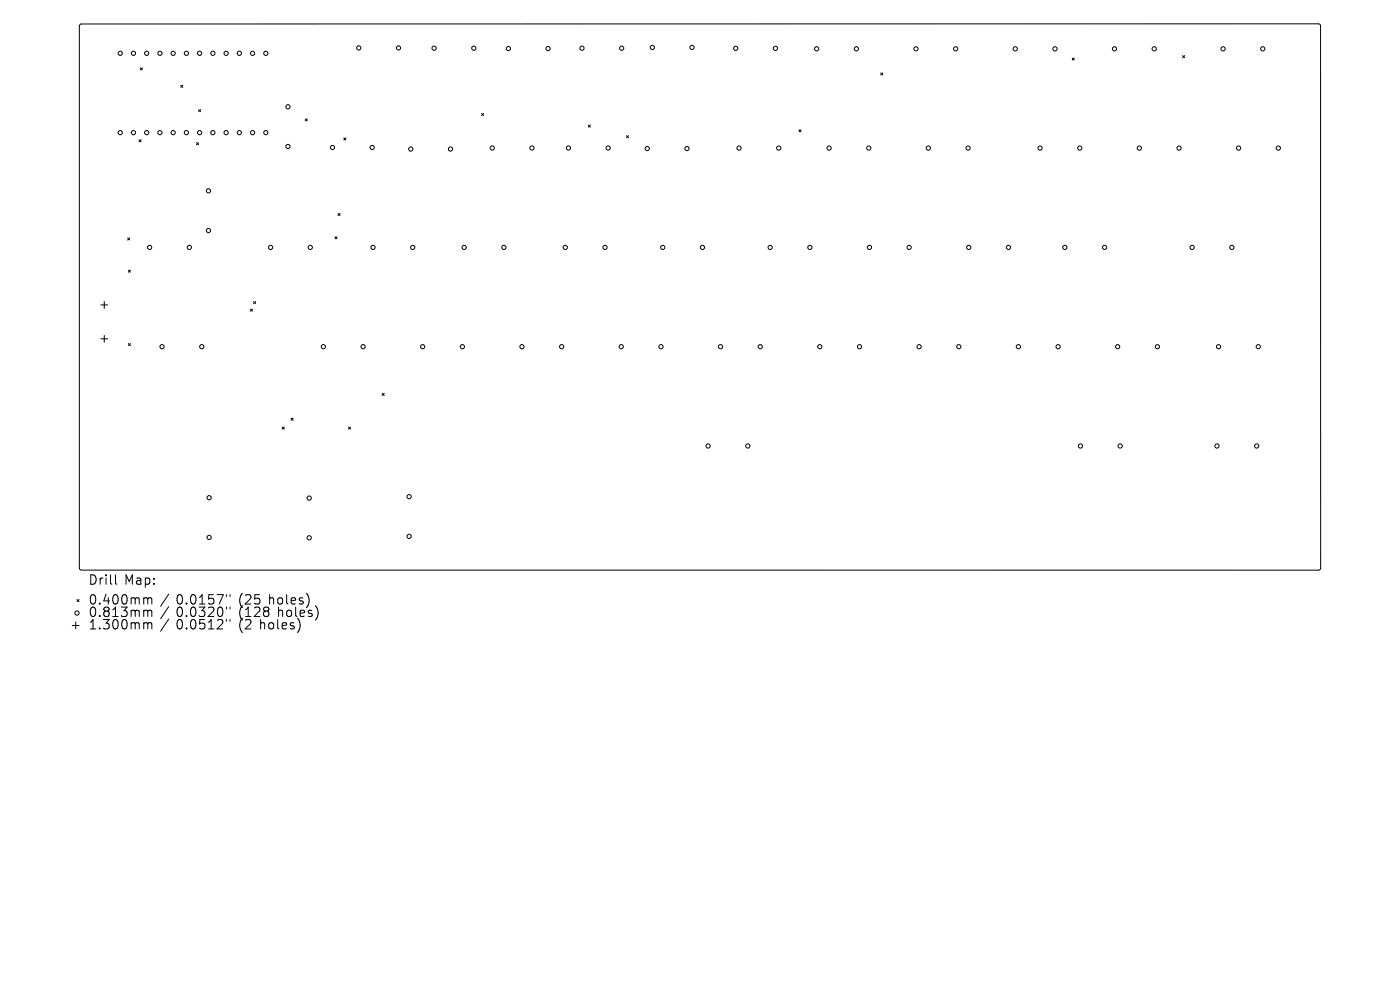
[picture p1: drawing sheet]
<svg xmlns="http://www.w3.org/2000/svg" width="297mm" height="210mm" viewBox="0 0 297 210" stroke-linecap="round" stroke-linejoin="round" font-family="sans-serif">
<defs><g id="words">
<g font-size="2.8">
<text x="18.8" y="124.5">Drill</text>
<text x="26.4" y="124.5">Map:</text>
<text x="18.8" y="128.7">0.400mm</text>
<text x="18.8" y="131.3">0.813mm</text>
<text x="37.4" y="128.7">0.0157&quot;</text>
<text x="37.4" y="131.3">0.0320&quot;</text>
<text x="50.7" y="128.7">(25</text>
<text x="50.7" y="131.3">(128</text>
<text x="57.1" y="128.7">holes)</text>
<text x="59" y="131.3">holes)</text>
<text x="18.8" y="133.9">1.300mm</text>
<text x="37.4" y="133.9">0.0512&quot;</text>
<text x="50.7" y="133.9">(2</text>
<text x="55.2" y="133.9">holes)</text>
</g>
</g></defs>
<g fill="none" stroke="#000" stroke-width=".21">
<path d="M17 5.2l262.8-.1 .3 .4v115.1l-.4 .3h-262.6l-.3-.4v-115zM29.8 14.4l.4 .4M30.2 14.4l-.4 .4M38.3 18.1l.5 .4M38.8 18.1l-.5 .4M186.8 15.5l.5 .4M187.3 15.5l-.5 .4M227.5 12.3l.4 .4M227.9 12.3l-.4 .4M250.9 11.8l.4 .4M251.3 11.8l-.4 .4M29.5 29.6l.4 .5"/>
<path d="M29.9 29.6l-.4 .5M41.7 30.3l.4 .4M42.1 30.3l-.4 .4M42.1 23.2l.5 .5M42.6 23.2l-.5 .5M64.8 25.2l.4 .5M65.2 25.2l-.4 .5M72.9 29.3l.5 .4M73.4 29.3l-.5 .4M102.2 24.1l.4 .4M102.6 24.1l-.4 .4M124.8 26.5l.4 .5"/>
<path d="M125.2 26.5l-.4 .5M132.9 28.8l.4 .4M133.3 28.8l-.4 .4M169.5 27.5l.4 .5M169.9 27.5l-.4 .5M27.1 50.5l.4 .4M27.2 57.3l.5 .4M27.5 50.5l-.4 .4M27.7 57.3l-.5 .4M71.1 50.2l.4 .5M71.5 50.2l-.4 .5M71.7 45.3l.5 .4"/>
<path d="M72.2 45.3l-.5 .4M21.4 64.7h1.4M21.4 71.9h1.4M22.1 64v1.4M22.1 71.2v1.4M27.2 72.9l.5 .4M27.7 72.9l-.5 .4M53.1 65.6l.5 .4M53.6 65.6l-.5 .4M53.8 64l.4 .4M54.2 64l-.4 .4M59.9 90.6l.4 .4"/>
<path d="M60.3 90.6l-.4 .4M61.7 88.7l.5 .4M62.2 88.7l-.5 .4M73.9 90.6l.5 .4M74.4 90.6l-.5 .4M81.1 83.5l.4 .4M81.5 83.5l-.4 .4M15.3 132.7h1.5M16.1 132v1.4M16.3 127.2l.5 .4M16.8 127.2l-.5 .4M24.5 121.9v1.8l.3 .2"/>
<path d="M31.1 126.8l.2 .3M31.1 129.4l.2 .3M31.1 132.1l.2 .3M31.3 127.1v1M31.3 129.7v1.1M31.3 132.4v1M31.3 127.1l.3-.3 .5 .1 .1 1.2M31.3 129.7l.3-.3 .5 .1 .1 1.3M31.3 132.4l.3-.3 .5 .1 .1 1.2M35.8 126l-1.7 2.6M35.8 128.7l-1.7 2.6M35.8 131.3l-1.7 2.6"/>
<path d="M48 126.1v.4M48 128.8v.4M48 131.4v.4M48.8 126.1v.4M48.8 128.8v.4M48.8 131.4v.4M63.7 132.5l-.1 .8M65.5 126.7v1.3M67.4 129.4v1.3"/>
<circle cx="25.5" cy="11.3" r=".45"/>
<circle cx="28.3" cy="11.3" r=".45"/>
<circle cx="31.1" cy="11.3" r=".45"/>
<circle cx="33.9" cy="11.3" r=".45"/>
<circle cx="36.7" cy="11.3" r=".45"/>
<circle cx="39.5" cy="11.3" r=".45"/>
<circle cx="42.4" cy="11.3" r=".45"/>
<circle cx="45.2" cy="11.3" r=".45"/>
<circle cx="48" cy="11.3" r=".45"/>
<circle cx="50.8" cy="11.3" r=".45"/>
<circle cx="53.6" cy="11.3" r=".45"/>
<circle cx="56.4" cy="11.3" r=".45"/>
<circle cx="76.1" cy="10.2" r=".45"/>
<circle cx="84.5" cy="10.2" r=".45"/>
<circle cx="92.1" cy="10.2" r=".45"/>
<circle cx="100.5" cy="10.2" r=".45"/>
<circle cx="107.8" cy="10.3" r=".45"/>
<circle cx="116.3" cy="10.3" r=".45"/>
<circle cx="123.5" cy="10.2" r=".45"/>
<circle cx="131.9" cy="10.2" r=".45"/>
<circle cx="138.4" cy="10.1" r=".45"/>
<circle cx="146.8" cy="10.1" r=".45"/>
<circle cx="156.1" cy="10.3" r=".45"/>
<circle cx="164.5" cy="10.3" r=".45"/>
<circle cx="173.2" cy="10.4" r=".45"/>
<circle cx="181.7" cy="10.4" r=".45"/>
<circle cx="194.3" cy="10.4" r=".45"/>
<circle cx="202.7" cy="10.4" r=".45"/>
<circle cx="215.4" cy="10.4" r=".45"/>
<circle cx="223.8" cy="10.4" r=".45"/>
<circle cx="236.4" cy="10.4" r=".45"/>
<circle cx="244.9" cy="10.4" r=".45"/>
<circle cx="259.5" cy="10.4" r=".45"/>
<circle cx="267.9" cy="10.4" r=".45"/>
<circle cx="25.5" cy="28.1" r=".45"/>
<circle cx="28.3" cy="28.1" r=".45"/>
<circle cx="31.1" cy="28.1" r=".45"/>
<circle cx="33.9" cy="28.1" r=".45"/>
<circle cx="36.7" cy="28.1" r=".45"/>
<circle cx="39.5" cy="28.1" r=".45"/>
<circle cx="42.4" cy="28.1" r=".45"/>
<circle cx="45.2" cy="28.1" r=".45"/>
<circle cx="48" cy="28.1" r=".45"/>
<circle cx="50.8" cy="28.1" r=".45"/>
<circle cx="53.6" cy="28.1" r=".45"/>
<circle cx="56.4" cy="28.1" r=".45"/>
<circle cx="61.1" cy="31.1" r=".45"/>
<circle cx="61.1" cy="22.7" r=".45"/>
<circle cx="70.5" cy="31.3" r=".45"/>
<circle cx="79" cy="31.3" r=".45"/>
<circle cx="87.1" cy="31.6" r=".45"/>
<circle cx="95.6" cy="31.6" r=".45"/>
<circle cx="104.4" cy="31.4" r=".45"/>
<circle cx="112.8" cy="31.4" r=".45"/>
<circle cx="120.6" cy="31.4" r=".45"/>
<circle cx="129" cy="31.4" r=".45"/>
<circle cx="137.3" cy="31.5" r=".45"/>
<circle cx="145.7" cy="31.5" r=".45"/>
<circle cx="156.8" cy="31.4" r=".45"/>
<circle cx="165.2" cy="31.4" r=".45"/>
<circle cx="175.9" cy="31.4" r=".45"/>
<circle cx="184.3" cy="31.4" r=".45"/>
<circle cx="196.9" cy="31.4" r=".45"/>
<circle cx="205.4" cy="31.4" r=".45"/>
<circle cx="220.6" cy="31.4" r=".45"/>
<circle cx="229.1" cy="31.4" r=".45"/>
<circle cx="241.7" cy="31.4" r=".45"/>
<circle cx="250.1" cy="31.4" r=".45"/>
<circle cx="262.8" cy="31.4" r=".45"/>
<circle cx="271.2" cy="31.4" r=".45"/>
<circle cx="31.7" cy="52.5" r=".45"/>
<circle cx="40.2" cy="52.5" r=".45"/>
<circle cx="44.2" cy="48.9" r=".45"/>
<circle cx="44.2" cy="40.5" r=".45"/>
<circle cx="57.4" cy="52.5" r=".45"/>
<circle cx="65.8" cy="52.5" r=".45"/>
<circle cx="79.1" cy="52.5" r=".45"/>
<circle cx="87.6" cy="52.5" r=".45"/>
<circle cx="98.5" cy="52.5" r=".45"/>
<circle cx="106.9" cy="52.5" r=".45"/>
<circle cx="119.9" cy="52.5" r=".45"/>
<circle cx="128.3" cy="52.5" r=".45"/>
<circle cx="140.6" cy="52.5" r=".45"/>
<circle cx="149" cy="52.5" r=".45"/>
<circle cx="163.4" cy="52.5" r=".45"/>
<circle cx="171.8" cy="52.5" r=".45"/>
<circle cx="184.4" cy="52.5" r=".45"/>
<circle cx="192.9" cy="52.5" r=".45"/>
<circle cx="205.5" cy="52.5" r=".45"/>
<circle cx="213.9" cy="52.5" r=".45"/>
<circle cx="225.9" cy="52.5" r=".45"/>
<circle cx="234.3" cy="52.5" r=".45"/>
<circle cx="252.9" cy="52.5" r=".45"/>
<circle cx="261.3" cy="52.5" r=".45"/>
<circle cx="34.4" cy="73.5" r=".45"/>
<circle cx="42.8" cy="73.5" r=".45"/>
<circle cx="68.6" cy="73.5" r=".45"/>
<circle cx="77" cy="73.5" r=".45"/>
<circle cx="89.7" cy="73.5" r=".45"/>
<circle cx="98.1" cy="73.5" r=".45"/>
<circle cx="110.7" cy="73.5" r=".45"/>
<circle cx="119.2" cy="73.5" r=".45"/>
<circle cx="131.8" cy="73.5" r=".45"/>
<circle cx="140.2" cy="73.5" r=".45"/>
<circle cx="152.9" cy="73.5" r=".45"/>
<circle cx="161.3" cy="73.5" r=".45"/>
<circle cx="173.9" cy="73.5" r=".45"/>
<circle cx="182.3" cy="73.5" r=".45"/>
<circle cx="195" cy="73.5" r=".45"/>
<circle cx="203.4" cy="73.5" r=".45"/>
<circle cx="216" cy="73.5" r=".45"/>
<circle cx="224.5" cy="73.5" r=".45"/>
<circle cx="237.1" cy="73.5" r=".45"/>
<circle cx="245.5" cy="73.5" r=".45"/>
<circle cx="258.5" cy="73.5" r=".45"/>
<circle cx="266.9" cy="73.5" r=".45"/>
<circle cx="150.2" cy="94.6" r=".45"/>
<circle cx="158.6" cy="94.6" r=".45"/>
<circle cx="229.2" cy="94.6" r=".45"/>
<circle cx="237.6" cy="94.6" r=".45"/>
<circle cx="258.2" cy="94.6" r=".45"/>
<circle cx="266.6" cy="94.6" r=".45"/>
<circle cx="44.4" cy="114" r=".45"/>
<circle cx="44.4" cy="105.6" r=".45"/>
<circle cx="65.6" cy="105.7" r=".45"/>
<circle cx="65.6" cy="114.1" r=".45"/>
<circle cx="86.8" cy="105.4" r=".45"/>
<circle cx="86.8" cy="113.8" r=".45"/>
<circle cx="16.3" cy="130" r=".45"/>
</g>
<use href="#words"/>
</svg>
